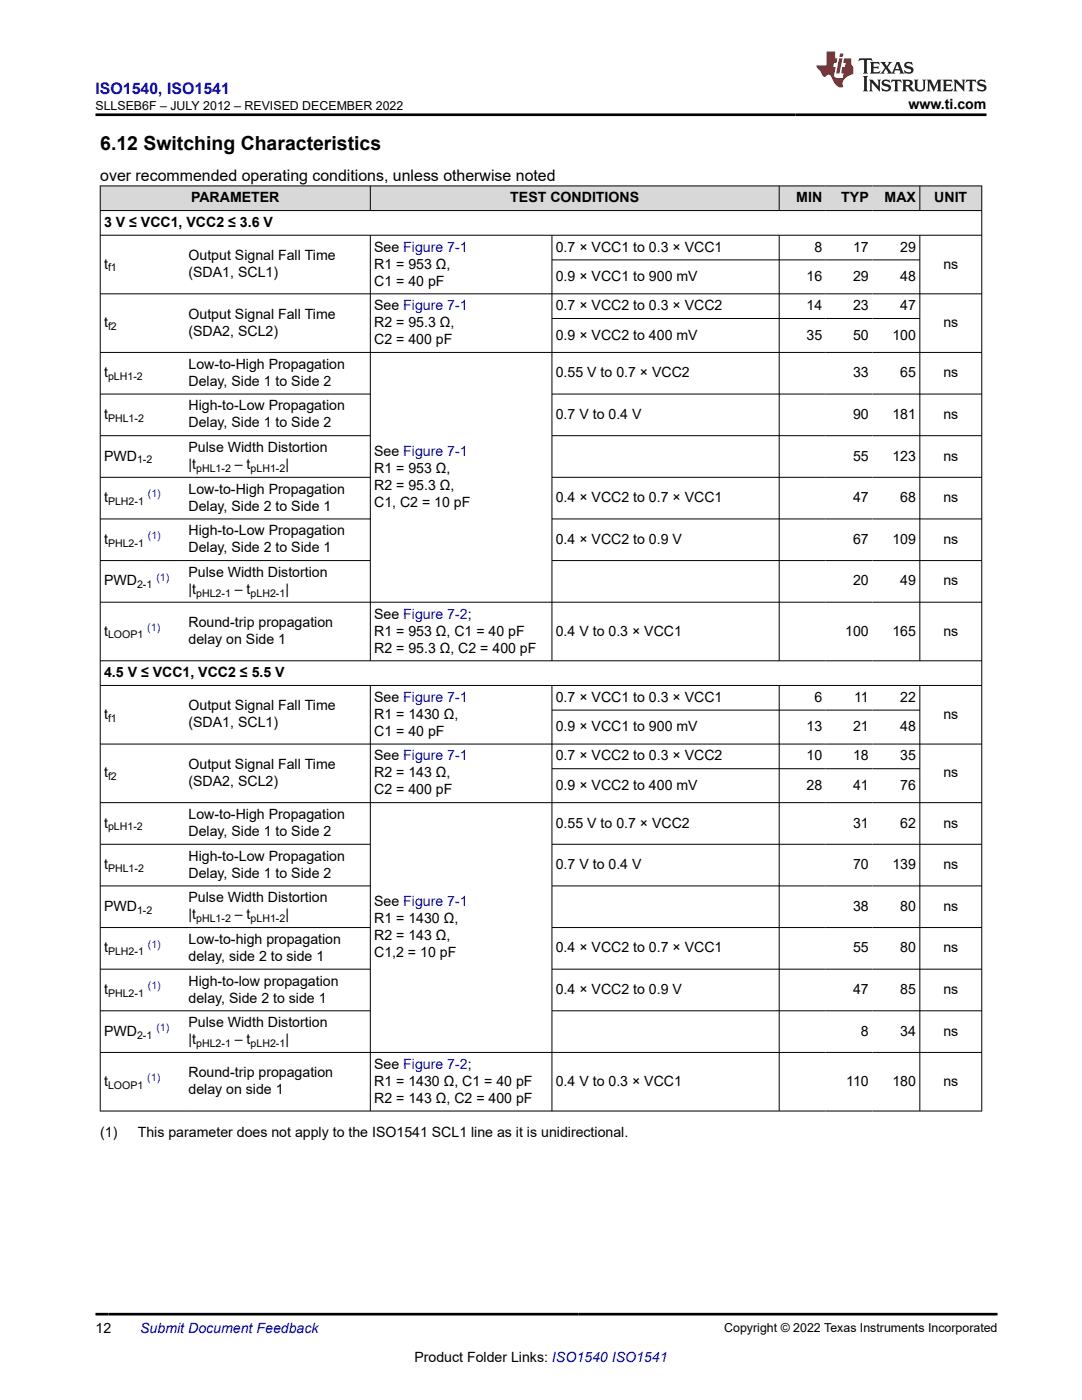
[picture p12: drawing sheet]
<svg xmlns="http://www.w3.org/2000/svg" width="216mm" height="279mm" viewBox="0 0 216 279" stroke-linecap="round" stroke-linejoin="round" font-family="sans-serif">
<defs><g id="words">
<text font-size="3.9" x="20" y="29.9">6.12 Switching Characteristics</text>
<text font-size="3.2" fill="#00f" x="19" y="18.7">ISO1540, ISO1541</text>
<text font-size="3.2" x="20" y="36.1">over recommended operating conditions, unless otherwise noted</text>
<g font-size="2.8">
<text x="181.3" y="21.8">www.ti.com</text>
<text x="38.1" y="40.4">PARAMETER</text>
<text x="101.8" y="40.4">TEST CONDITIONS</text>
<text x="158.9" y="40.4">MIN</text>
<text x="167.9" y="40.4">TYP</text>
<text x="176.5" y="40.4">MAX</text>
<text x="186.4" y="40.4">UNIT</text>
<text x="20.8" y="45.3">3 V ≤ VCC1, VCC2 ≤ 3.6 V</text>
<text x="20.8" y="53.6">t</text>
<text x="37.6" y="51.9">Output Signal Fall Time</text>
<text x="74.7" y="50.2">See Figure 7-1</text>
<text x="74.7" y="53.6">R1 = 953 Ω,</text>
<text x="110.9" y="50.2">0.7 × VCC1 to 0.3 × VCC1</text>
<text x="162.5" y="50.2">8</text>
<text x="170.2" y="50.2">17</text>
<text x="179.6" y="50.2">29</text>
<text x="188.2" y="53.6">ns</text>
<text x="37.6" y="55.3">(SDA1, SCL1)</text>
<text x="74.7" y="57">C1 = 40 pF</text>
<text x="110.9" y="56.1">0.9 × VCC1 to 900 mV</text>
<text x="160.9" y="56.1">16</text>
<text x="170.2" y="56.1">29</text>
<text x="179.6" y="56.1">48</text>
<text x="20.8" y="65.3">t</text>
<text x="37.6" y="63.6">Output Signal Fall Time</text>
<text x="74.7" y="61.9">See Figure 7-1</text>
<text x="74.7" y="65.3">R2 = 95.3 Ω,</text>
<text x="110.9" y="61.9">0.7 × VCC2 to 0.3 × VCC2</text>
<text x="160.9" y="61.9">14</text>
<text x="170.2" y="61.9">23</text>
<text x="179.6" y="61.9">47</text>
<text x="188.2" y="65.3">ns</text>
<text x="37.6" y="67">(SDA2, SCL2)</text>
<text x="74.7" y="68.7">C2 = 400 pF</text>
<text x="110.9" y="67.8">0.9 × VCC2 to 400 mV</text>
<text x="160.9" y="67.8">35</text>
<text x="170.2" y="67.8">50</text>
<text x="178.1" y="67.8">100</text>
<text x="20.8" y="75.3">t</text>
<text x="37.6" y="73.6">Low-to-High Propagation</text>
<text x="37.6" y="77">Delay, Side 1 to Side 2</text>
<text x="110.9" y="75.3">0.55 V to 0.7 × VCC2</text>
<text x="170.2" y="75.3">33</text>
<text x="179.6" y="75.3">65</text>
<text x="188.2" y="75.3">ns</text>
<text x="20.8" y="83.6">t</text>
<text x="37.6" y="81.9">High-to-Low Propagation</text>
<text x="110.9" y="83.6">0.7 V to 0.4 V</text>
<text x="170.2" y="83.6">90</text>
<text x="178.1" y="83.6">181</text>
<text x="188.2" y="83.6">ns</text>
<text x="37.6" y="85.3">Delay, Side 1 to Side 2</text>
<text x="20.8" y="91.9">PWD</text>
<text x="37.6" y="90.2">Pulse Width Distortion</text>
<text x="37.6" y="93.6">|t</text>
<text x="46.9" y="93.6">– t</text>
<text x="56.9" y="93.6">|</text>
<text x="74.7" y="91">See Figure 7-1</text>
<text x="74.7" y="94.4">R1 = 953 Ω,</text>
<text x="170.2" y="91.9">55</text>
<text x="178.1" y="91.9">123</text>
<text x="188.2" y="91.9">ns</text>
<text x="20.8" y="100.2">t</text>
<text x="37.6" y="98.5">Low-to-High Propagation</text>
<text x="37.6" y="101.9">Delay, Side 2 to Side 1</text>
<text x="74.7" y="97.8">R2 = 95.3 Ω,</text>
<text x="74.7" y="101.2">C1, C2 = 10 pF</text>
<text x="110.9" y="100.2">0.4 × VCC2 to 0.7 × VCC1</text>
<text x="170.2" y="100.2">47</text>
<text x="179.6" y="100.2">68</text>
<text x="188.2" y="100.2">ns</text>
<text x="37.6" y="106.8">High-to-Low Propagation</text>
<text x="20.8" y="108.5">t</text>
<text x="37.6" y="110.2">Delay, Side 2 to Side 1</text>
<text x="110.9" y="108.5">0.4 × VCC2 to 0.9 V</text>
<text x="170.2" y="108.5">67</text>
<text x="178.1" y="108.5">109</text>
<text x="188.2" y="108.5">ns</text>
<text x="20.8" y="116.8">PWD</text>
<text x="37.6" y="115.1">Pulse Width Distortion</text>
<text x="37.6" y="118.5">|t</text>
<text x="46.9" y="118.5">– t</text>
<text x="56.9" y="118.5">|</text>
<text x="170.2" y="116.8">20</text>
<text x="179.6" y="116.8">49</text>
<text x="188.2" y="116.8">ns</text>
<text x="37.6" y="125.1">Round-trip propagation</text>
<text x="74.7" y="123.5">See Figure 7-2;</text>
<text x="20.8" y="126.8">t</text>
<text x="37.6" y="128.5">delay on Side 1</text>
<text x="74.7" y="126.8">R1 = 953 Ω, C1 = 40 pF</text>
<text x="74.7" y="130.2">R2 = 95.3 Ω, C2 = 400 pF</text>
<text x="110.9" y="126.8">0.4 V to 0.3 × VCC1</text>
<text x="168.6" y="126.8">100</text>
<text x="178.1" y="126.8">165</text>
<text x="188.2" y="126.8">ns</text>
<text x="20.8" y="135.2">4.5 V ≤ VCC1, VCC2 ≤ 5.5 V</text>
<text x="20.8" y="143.5">t</text>
<text x="37.6" y="141.8">Output Signal Fall Time</text>
<text x="74.7" y="140.1">See Figure 7-1</text>
<text x="74.7" y="143.5">R1 = 1430 Ω,</text>
<text x="110.9" y="140.1">0.7 × VCC1 to 0.3 × VCC1</text>
<text x="162.5" y="140.1">6</text>
<text x="170.4" y="140.1">11</text>
<text x="179.6" y="140.1">22</text>
<text x="188.2" y="143.5">ns</text>
<text x="37.6" y="145.2">(SDA1, SCL1)</text>
<text x="74.7" y="146.8">C1 = 40 pF</text>
<text x="110.9" y="145.9">0.9 × VCC1 to 900 mV</text>
<text x="160.9" y="145.9">13</text>
<text x="170.2" y="145.9">21</text>
<text x="179.6" y="145.9">48</text>
<text x="20.8" y="155.2">t</text>
<text x="37.6" y="153.5">Output Signal Fall Time</text>
<text x="74.7" y="151.8">See Figure 7-1</text>
<text x="74.7" y="155.2">R2 = 143 Ω,</text>
<text x="110.9" y="151.8">0.7 × VCC2 to 0.3 × VCC2</text>
<text x="160.9" y="151.8">10</text>
<text x="170.2" y="151.8">18</text>
<text x="179.6" y="151.8">35</text>
<text x="188.2" y="155.2">ns</text>
<text x="37.6" y="156.8">(SDA2, SCL2)</text>
<text x="74.7" y="158.5">C2 = 400 pF</text>
<text x="110.9" y="157.6">0.9 × VCC2 to 400 mV</text>
<text x="160.9" y="157.6">28</text>
<text x="170.2" y="157.6">41</text>
<text x="179.6" y="157.6">76</text>
<text x="20.8" y="165.2">t</text>
<text x="37.6" y="163.5">Low-to-High Propagation</text>
<text x="37.6" y="166.8">Delay, Side 1 to Side 2</text>
<text x="110.9" y="165.2">0.55 V to 0.7 × VCC2</text>
<text x="170.2" y="165.2">31</text>
<text x="179.6" y="165.2">62</text>
<text x="188.2" y="165.2">ns</text>
<text x="20.8" y="173.5">t</text>
<text x="37.6" y="171.8">High-to-Low Propagation</text>
<text x="110.9" y="173.5">0.7 V to 0.4 V</text>
<text x="170.2" y="173.5">70</text>
<text x="178.1" y="173.5">139</text>
<text x="188.2" y="173.5">ns</text>
<text x="37.6" y="175.2">Delay, Side 1 to Side 2</text>
<text x="20.8" y="181.8">PWD</text>
<text x="37.6" y="180.1">Pulse Width Distortion</text>
<text x="37.6" y="183.5">|t</text>
<text x="46.9" y="183.5">– t</text>
<text x="56.9" y="183.5">|</text>
<text x="74.7" y="180.8">See Figure 7-1</text>
<text x="74.7" y="184.2">R1 = 1430 Ω,</text>
<text x="170.2" y="181.8">38</text>
<text x="179.6" y="181.8">80</text>
<text x="188.2" y="181.8">ns</text>
<text x="20.8" y="190.1">t</text>
<text x="37.6" y="188.4">Low-to-high propagation</text>
<text x="37.6" y="191.8">delay, side 2 to side 1</text>
<text x="74.7" y="187.6">R2 = 143 Ω,</text>
<text x="74.7" y="191">C1,2 = 10 pF</text>
<text x="110.9" y="190.1">0.4 × VCC2 to 0.7 × VCC1</text>
<text x="170.2" y="190.1">55</text>
<text x="179.6" y="190.1">80</text>
<text x="188.2" y="190.1">ns</text>
<text x="37.6" y="196.7">High-to-low propagation</text>
<text x="20.8" y="198.4">t</text>
<text x="37.6" y="200.1">delay, Side 2 to side 1</text>
<text x="110.9" y="198.4">0.4 × VCC2 to 0.9 V</text>
<text x="170.2" y="198.4">47</text>
<text x="179.6" y="198.4">85</text>
<text x="188.2" y="198.4">ns</text>
<text x="20.8" y="206.7">PWD</text>
<text x="37.6" y="205">Pulse Width Distortion</text>
<text x="37.6" y="208.4">|t</text>
<text x="46.9" y="208.4">– t</text>
<text x="56.9" y="208.4">|</text>
<text x="171.8" y="206.7">8</text>
<text x="179.6" y="206.7">34</text>
<text x="188.2" y="206.7">ns</text>
<text x="37.6" y="215">Round-trip propagation</text>
<text x="74.7" y="213.3">See Figure 7-2;</text>
<text x="20.8" y="216.7">t</text>
<text x="37.6" y="218.4">delay on side 1</text>
<text x="74.7" y="216.7">R1 = 1430 Ω, C1 = 40 pF</text>
<text x="74.7" y="220.1">R2 = 143 Ω, C2 = 400 pF</text>
<text x="110.9" y="216.7">0.4 V to 0.3 × VCC1</text>
<text x="168.9" y="216.7">110</text>
<text x="178.1" y="216.7">180</text>
<text x="188.2" y="216.7">ns</text>
<text x="20" y="226.9">(1)</text>
<text x="27.5" y="226.9">This parameter does not apply to the ISO1541 SCL1 line as it is unidirectional.</text>
<text x="19" y="266.1">12</text>
<text x="82.7" y="271.7">Product Folder Links: ISO1540 ISO1541</text>
</g>
<text font-size="2.8" fill="#00f" x="28" y="266.1">Submit Document Feedback</text>
<g font-size="2.5">
<text x="19.1" y="21.9">SLLSEB6F – JULY 2012 – REVISED DECEMBER 2022</text>
<text x="144.5" y="265.8">Copyright © 2022 Texas Instruments Incorporated</text>
</g>
<g font-size="2.1">
<text x="21.6" y="54.2">f1</text>
<text x="21.6" y="65.9">f2</text>
<text x="21.6" y="75.9">pLH1-2</text>
<text x="21.6" y="84.2">PHL1-2</text>
<text x="27.4" y="92.5">1-2</text>
<text x="39.1" y="94.2">pHL1-2</text>
<text x="50" y="94.2">pLH1-2</text>
<text x="21.6" y="100.8">PLH2-1</text>
<text x="21.6" y="109.1">PHL2-1</text>
<text x="27.4" y="117.4">2-1</text>
<text x="39.1" y="119.1">pHL2-1</text>
<text x="50" y="119.1">pLH2-1</text>
<text x="21.6" y="127.4">LOOP1</text>
<text x="21.6" y="144">f1</text>
<text x="21.6" y="155.7">f2</text>
<text x="21.6" y="165.7">pLH1-2</text>
<text x="21.6" y="174">PHL1-2</text>
<text x="27.4" y="182.3">1-2</text>
<text x="39.1" y="184">pHL1-2</text>
<text x="50" y="184">pLH1-2</text>
<text x="21.6" y="190.6">PLH2-1</text>
<text x="21.6" y="199">PHL2-1</text>
<text x="27.4" y="207.3">2-1</text>
<text x="39.1" y="209">pHL2-1</text>
<text x="50" y="209">pLH2-1</text>
<text x="21.6" y="217.3">LOOP1</text>
</g>
<g font-size="2.1" fill="#00f">
<text x="29.5" y="99.3">(1)</text>
<text x="29.5" y="107.6">(1)</text>
<text x="31.2" y="115.9">(1)</text>
<text x="29.4" y="125.9">(1)</text>
<text x="29.5" y="189.1">(1)</text>
<text x="29.5" y="197.4">(1)</text>
<text x="31.2" y="205.8">(1)</text>
<text x="29.4" y="215.8">(1)</text>
</g>
</g></defs>
<g fill="#d8d8d8">
<path d="M20 37.1h175.9v4.9h-175.9z" fill-rule="evenodd"/>
<path d="M20.1 37.2h53.7v4.8h-53.7z" fill-rule="evenodd"/>
<path d="M74 37.2h81.4v4.8h-81.4z" fill-rule="evenodd"/>
<path d="M155.5 37.2h9.3v4.8h-9.3z" fill-rule="evenodd"/>
<path d="M164.8 37.2h9.3v4.8h-9.3z" fill-rule="evenodd"/>
<path d="M174.1 37.2h9.4v4.8h-9.4z" fill-rule="evenodd"/>
<path d="M183.6 37.2h12.2v4.8h-12.2z" fill-rule="evenodd"/>
</g>
<g fill="none" stroke="#000" stroke-width=".2">
<path d="M19.9 37.1h176.1M20 37v184.8M73.9 37v5.1M155.5 37v5.1M183.5 37v5.1M195.9 37v184.8M19.9 42h176.1M19.9 46.9h176.1M19.9 58.6h176.1M73.9 46.9v85M110.1 46.9v85M110.1 51.9h73.5"/>
<path d="M155.5 46.9v85M183.5 46.9v85M19.9 70.3h176.1M19.9 78.6h54.1M110.1 63.6h73.5M110.1 78.6h85.9M19.9 87h54.1M19.9 95.3h54.1M110.1 87h85.9M110.1 95.3h85.9M19.9 103.6h54.1M19.9 111.9h54.1"/>
<path d="M110.1 103.6h85.9M110.1 111.9h85.9M19.9 120.2h176.1M19.9 131.9h176.1M19.9 136.8h176.1M73.9 136.8v85M110.1 136.8v85M155.5 136.8v85M183.5 136.8v85M19.9 148.5h176.1M110.1 141.7h73.5M110.1 153.4h73.5"/>
<path d="M19.9 160.2h176.1M19.9 168.5h54.1M19.9 176.8h54.1M110.1 168.5h85.9M110.1 176.8h85.9M19.9 185.1h54.1M19.9 193.4h54.1M110.1 185.1h85.9M110.1 193.4h85.9M19.9 210h176.1M19.9 201.7h54.1M110.1 201.7h85.9"/>
<path d="M19.9 221.7h176.1"/>
</g>
<path d="M171.5 11.6l-.2 .6 .5-.2h.6v.1v2.2l-.2 .4h1l-.2-.4v-2.2v-.1h.5l.5 .2-.1-.6zM173.6 12.4l.2 .3v1.6l-.2 .4h1.9l.1-.6a1.08 1.08 0 0 1-1.3 .2v-.7h.6l.4 .2v-.7l-.4 .2h-.6v-.5l.2-.2a1 1 0 0 1 1 .3l-.1-.5zM175.7 12.4l.9 1.1-1 1.2h.9l-.2-.2 .5-.8 .4 .8-.2 .2h1.6l-.2-.2 .2-.5h.9l.1 .5-.1 .2h.9l-.2-.4-.8-1.9h-.5l-.9 2.1-.9-1.1 .9-1h-.8l.2 .2-.4 .6-.4-.6 .2-.2zM179 12.8l.4 1h-.7zM180.7 12.5a.65 .65 0 0 0-.2 .7 .65 .65 0 0 0 .6 .5l.6 .1 .1 .3a.79 .79 0 0 1-.7 .4 .79 .79 0 0 1-.7-.5l.1 .7 .2-.1a.93 .93 0 0 0 1.1 0 .93 .93 0 0 0 .4-.9 1.46 1.46 0 0 0-1.2-.6l-.1-.3a1.09 1.09 0 0 1 1.2 .2l-.2-.6-.1 .1-.5-.2zM172.2 15.2l.2 .4v2.2l-.2 .4h1l-.2-.4v-2.2l.2-.4zM173.4 15.9l.2 .4v1.5l-.2 .4h.8l-.3-.4 .1-1.3 1.6 1.8v-2l.2-.4h-.7l.1 .2 .1 1.1-1.2-1.3zM176.2 16a.65 .65 0 0 0-.2 .8 .65 .65 0 0 0 .6 .4l.6 .2 .1 .2a.79 .79 0 0 1-.7 .4 .79 .79 0 0 1-.7-.5l.1 .7 .2-.1a.93 .93 0 0 0 1.1 .1 .93 .93 0 0 0 .4-1 1.46 1.46 0 0 0-1.2-.5l-.1-.4a1.09 1.09 0 0 1 1.2 .2l-.1-.6-.2 .1-.5-.1zM177.9 15.9l-.1 .6a.63 .63 0 0 1 .8-.3v1.6l-.3 .4h1l-.2-.4v-1.6a.66 .66 0 0 1 .8 .3l-.1-.6zM180 15.9l.2 .4v1.5l-.2 .4h1l-.2-.2-.1-.7h.5l.1 .2a.79 .79 0 0 0 1.2 .6l-1-.9a.61 .61 0 0 0 .6-.6 .61 .61 0 0 0-.5-.7zM180.8 16.2h.1a.47 .47 0 0 1 .5 .1 .47 .47 0 0 1 .1 .5l-.1 .1-.7 .1zM182.3 15.9l.2 .2a2.27 2.27 0 0 0 .4 2 1.04 1.04 0 0 0 1.7-.7v-1.3l.2-.2h-.8l.2 .4v1.1a.6 .6 0 0 1-.6 .6 .6 .6 0 0 1-.6-.6v-1.1l.3-.4zM184.9 15.9l.2 .4v1.5l-.2 .4h.8l-.3-.4v-1.4l.9 1.9 .9-1.9v1.4l-.3 .4h1l-.2-.4v-1.5l.2-.4h-.8l-.7 1.5-.6-1.5zM188.1 15.9l.2 .4v1.5l-.2 .4h1.9l.1-.6a1.09 1.09 0 0 1-1.3 .2v-.7h.6l.4 .2v-.6l-.4 .2h-.6v-.6l.2-.1a1.01 1.01 0 0 1 1 .3l-.1-.6zM190.2 15.9l.3 .4v1.5l-.3 .4h.8l-.2-.4v-1.3l1.6 1.8v-2l.2-.4h-.7l.2 .2v1.1l-1.2-1.3zM192.8 15.9l-.1 .6a.63 .63 0 0 1 .8-.3v1.6l-.3 .4h1l-.2-.4v-1.6a.66 .66 0 0 1 .8 .3l-.1-.6zM195.2 16a.65 .65 0 0 0-.2 .8 .65 .65 0 0 0 .6 .4l.6 .2 .2 .2a.79 .79 0 0 1-.7 .4 .79 .79 0 0 1-.7-.5l.1 .7 .2-.1a.93 .93 0 0 0 1 .1 .93 .93 0 0 0 .5-1 1.46 1.46 0 0 0-1.3-.5v-.4a1.09 1.09 0 0 1 1.2 .2l-.2-.6-.2 .1-.5-.1z" fill="#231f20"/>
<path d="M164.9 10.3v2.7h-2l.1 .4 .8 1a.95 .95 0 0 0 1 .9 .59 .59 0 0 1 .5-.4 .59 .59 0 0 1 .5 .3l.4 .8a1.59 1.59 0 0 0 2.1 1.4 1.61 1.61 0 0 1 1-2.3l1-.3-.1-1.5a1.59 1.59 0 0 1-.3-1.7h-1.5l-.2 .9h.6l-.2 .9h-.5l-.2 .9v.3l.4 .1-.1 .9h-.7a.73 .73 0 0 1-1-.7l.3-1.5h-.5l.1-.9h.5l.2-.9h-.5v-1.3zM167.4 11.6l-.6 3.1h.7l.6-3.1zM167.6 10.7l-.1 .6h.7l.1-.6z" fill="#ed1c24"/>
<path d="M19 22.9h177.8M19 262.3h180" fill="none" stroke="#000" stroke-width=".53"/>
<use href="#words"/>
</svg>
